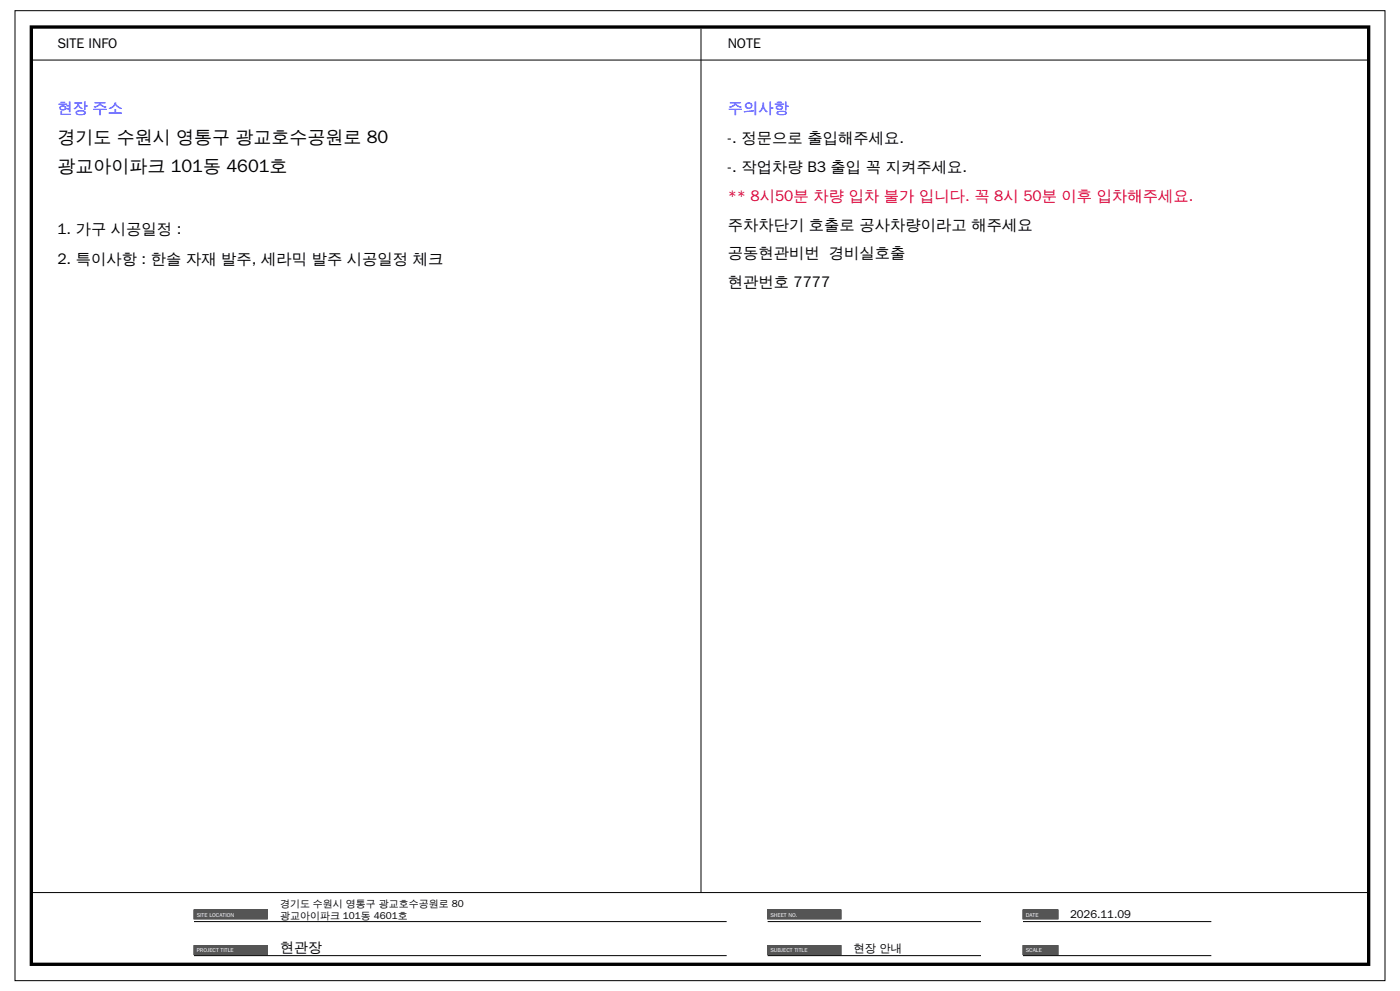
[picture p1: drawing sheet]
<svg xmlns="http://www.w3.org/2000/svg" width="420mm" height="297mm" viewBox="0 0 420 297" stroke-linecap="round" stroke-linejoin="round" font-family="sans-serif">
<defs><g id="words">
<g font-size="5.4">
<text x="17.2" y="43">경기도 수원시 영통구 광교호수공원로 80</text>
<text x="17.2" y="51.6">광교아이파크 101동 4601호</text>
</g>
<g font-size="4.6" fill="#00f">
<text x="17.2" y="34">현장 주소</text>
<text x="218.3" y="34">주의사항</text>
</g>
<g font-size="4.6">
<text x="218.3" y="43">-. 정문으로 출입해주세요.</text>
<text x="218.3" y="51.6">-. 작업차량 B3 출입 꼭 지켜주세요.</text>
<text x="17.2" y="70.2">1. 가구 시공일정 :</text>
<text x="218.3" y="68.8">주차차단기 호출로 공사차량이라고 해주세요</text>
<text x="218.3" y="77.4">공동현관비번 경비실호출</text>
<text x="17.2" y="79.2">2. 특이사항 : 한솔 자재 발주, 세라믹 발주 시공일정 체크</text>
<text x="218.3" y="86">현관번호 7777</text>
</g>
<text font-size="4.6" fill="#de0038" x="218.3" y="60.2">** 8시50분 차량 입차 불가 입니다. 꼭 8시 50분 이후 입차해주세요.</text>
<g font-size="4.2">
<text x="17.2" y="14.5">SITE INFO</text>
<text x="218.3" y="14.5">NOTE</text>
<text x="84" y="285.2">현관장</text>
</g>
<g font-size="3.4">
<text x="321" y="275">2026.11.09</text>
<text x="256" y="285.2">현장 안내</text>
</g>
<g font-size="3">
<text x="84" y="271.9">경기도 수원시 영통구 광교호수공원로 80</text>
<text x="84" y="275.3">광교아이파크 101동 4601호</text>
</g>
<g font-size="1.7" fill="#fff">
<text x="59" y="274.8">SITE LOCATION</text>
<text x="231.1" y="274.8">SHEET NO.</text>
<text x="307.7" y="274.8">DATE</text>
<text x="59" y="285.5">PROJECT TITLE</text>
<text x="231.1" y="285.5">SUBJECT TITLE</text>
<text x="307.7" y="285.5">SCALE</text>
</g>
</g></defs>
<path d="M4.5 3.2h411v290.7h-411zM9.4 18h401.2M210.3 8.6v258.9M9.4 267.5h401.2M58.2 272.7h22v2.7h-22z" fill="none" stroke="#000" stroke-width=".3"/>
<path d="M9.4 8.1h401.2v280.9h-401.2z" fill="none" stroke="#000" stroke-width="1" stroke-linecap="butt"/>
<path d="M58.2 272.7h22v2.7h-22z" fill-rule="evenodd" fill="#555"/>
<path d="M58.2 276.2h159.8M58.2 283.4h22v2.7h-22z" fill="none" stroke="#000" stroke-width=".3"/>
<path d="M58.2 283.4h22v2.7h-22z" fill-rule="evenodd" fill="#555"/>
<path d="M230.3 272.7h22v2.7h-22zM58.2 286.4h159.8" fill="none" stroke="#000" stroke-width=".3"/>
<path d="M230.3 272.7h22v2.7h-22z" fill-rule="evenodd" fill="#555"/>
<path d="M230.3 276.2h64M230.3 283.4h22v2.7h-22z" fill="none" stroke="#000" stroke-width=".3"/>
<path d="M230.3 283.4h22v2.7h-22z" fill-rule="evenodd" fill="#555"/>
<path d="M306.9 272.7h10.5v2.7h-10.5zM230.3 286.4h64" fill="none" stroke="#000" stroke-width=".3"/>
<path d="M306.9 272.7h10.5v2.7h-10.5z" fill-rule="evenodd" fill="#555"/>
<path d="M306.9 276.2h56.5M306.9 283.4h10.5v2.7h-10.5z" fill="none" stroke="#000" stroke-width=".3"/>
<path d="M306.9 283.4h10.5v2.7h-10.5z" fill-rule="evenodd" fill="#555"/>
<path d="M306.9 286.4h56.5" fill="none" stroke="#000" stroke-width=".3"/>
<use href="#words"/>
</svg>
